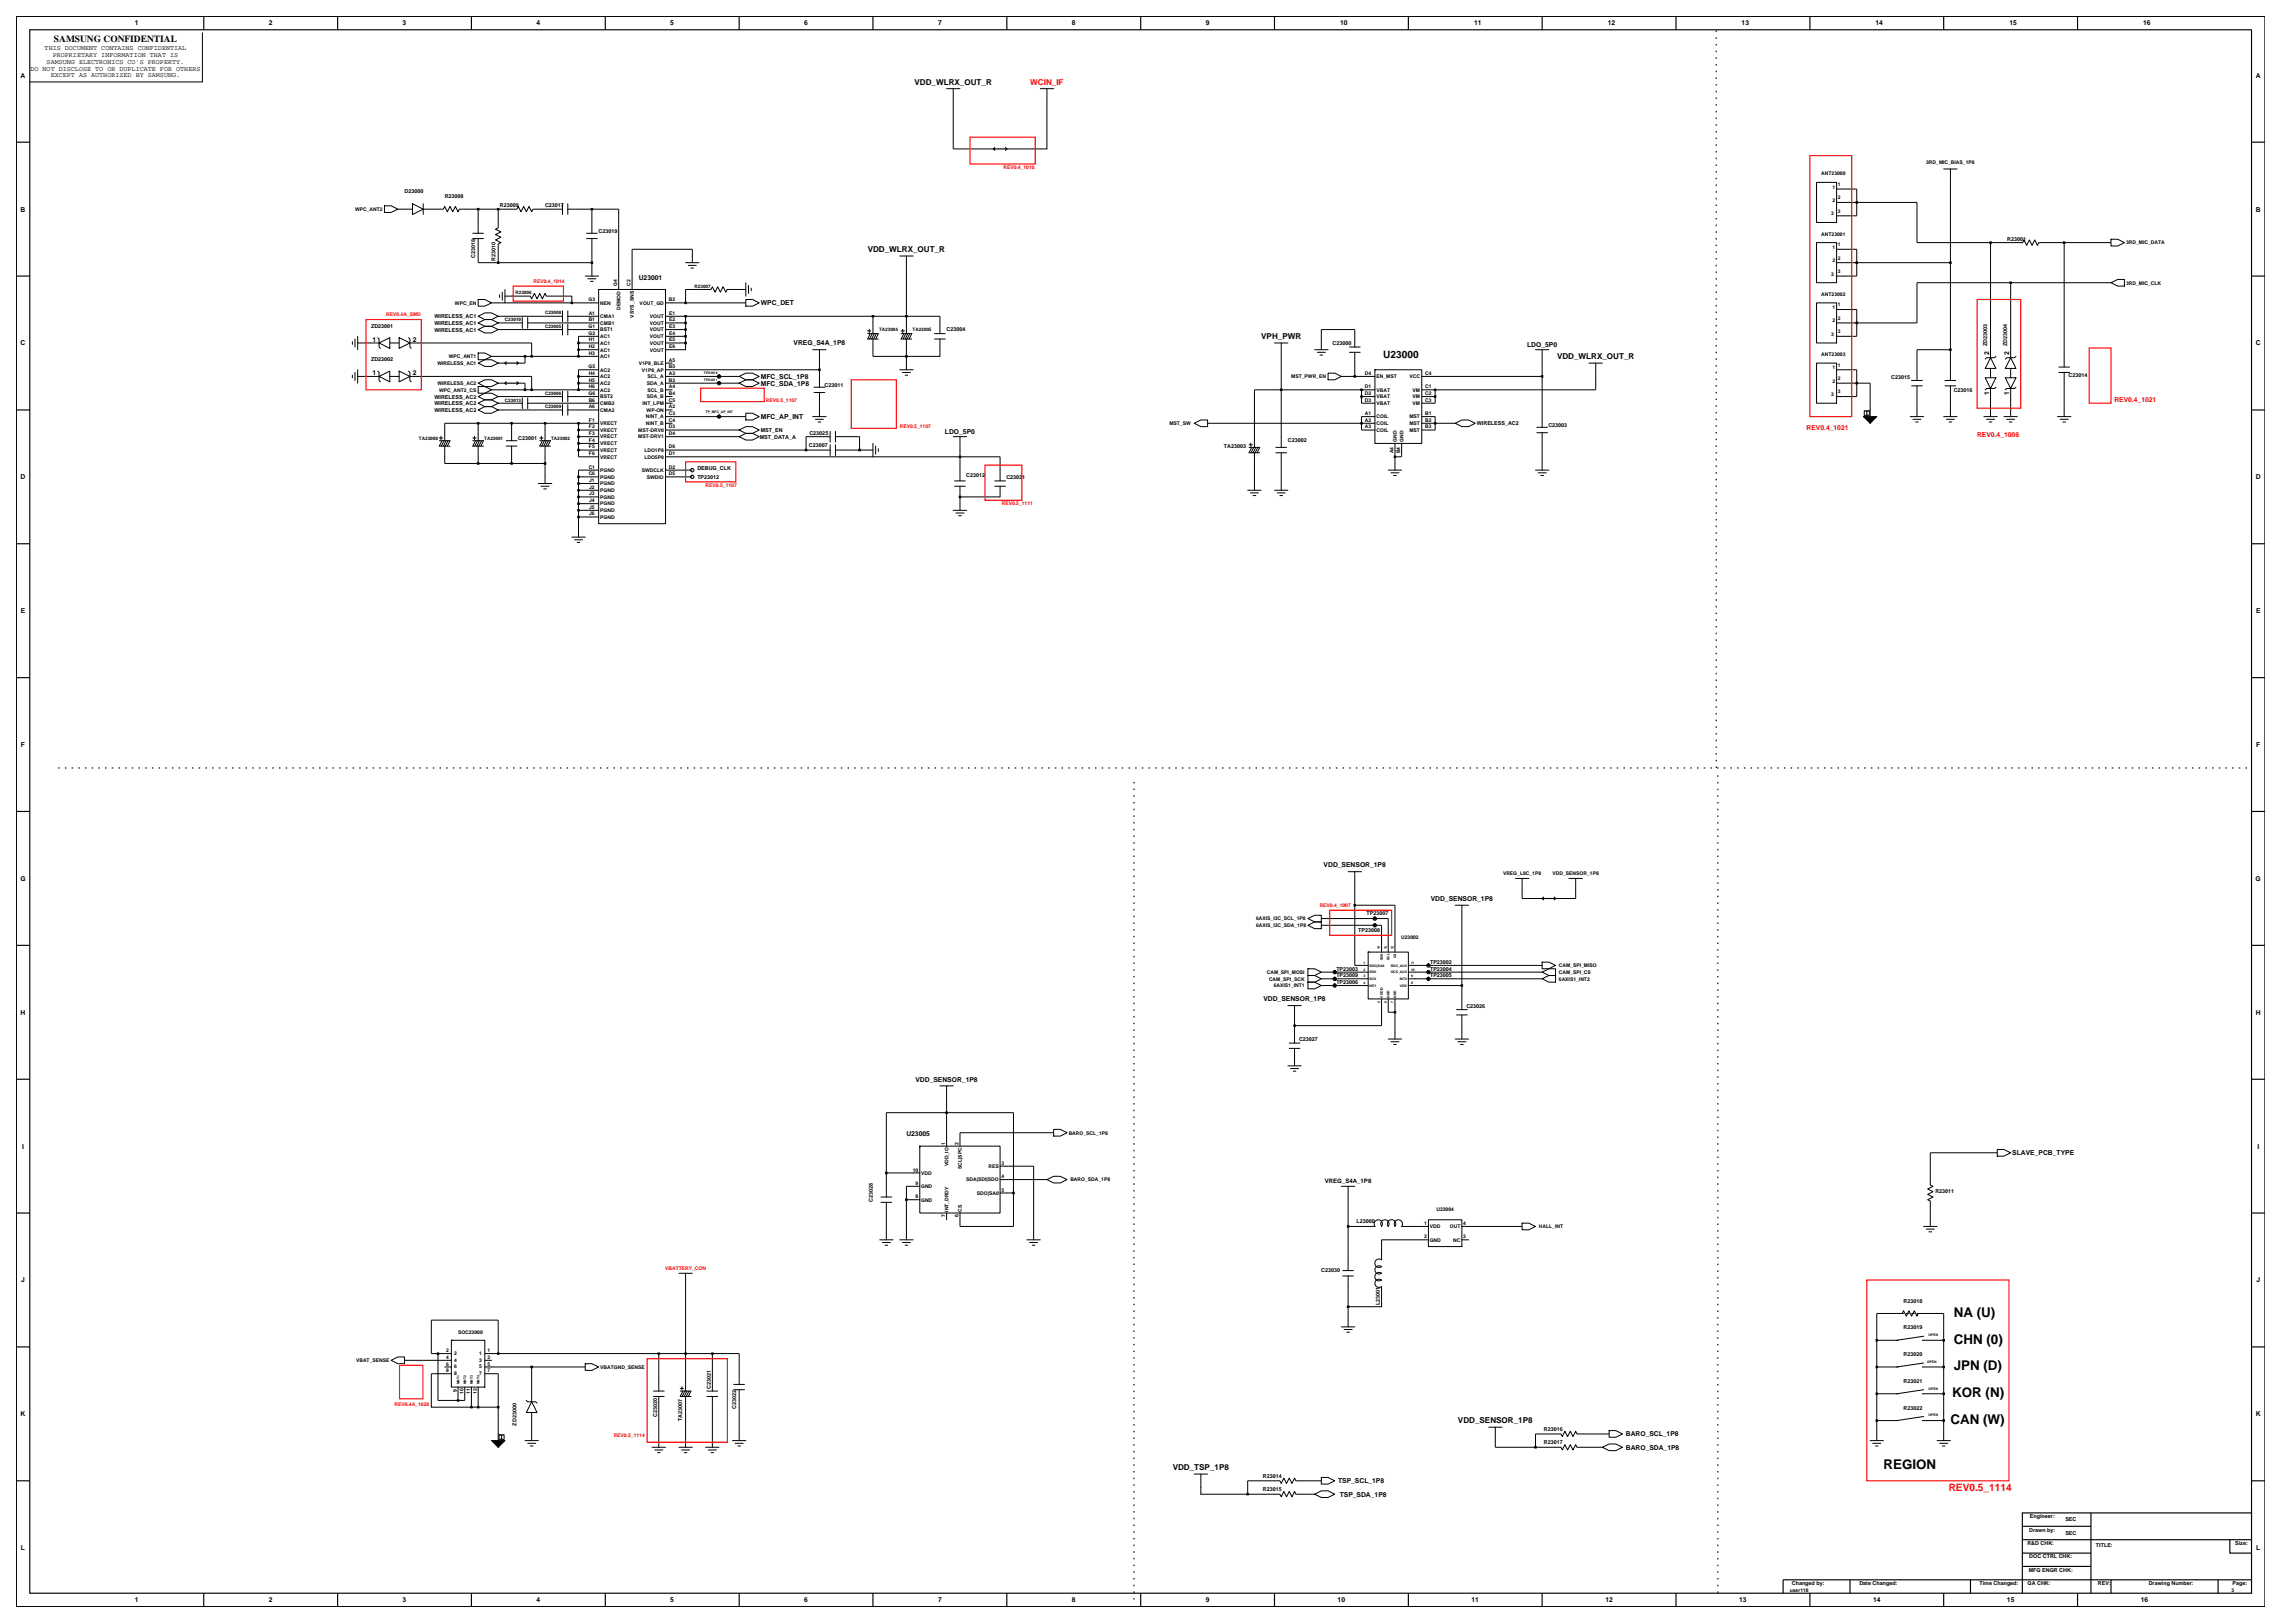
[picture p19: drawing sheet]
<svg xmlns="http://www.w3.org/2000/svg" width="420mm" height="297mm" viewBox="0 0 420 297" stroke-linecap="round" stroke-linejoin="round" font-family="sans-serif">
<defs><g id="words">
<g font-size="2.5">
<text x="357.5" y="241">NA (U)</text>
<text x="357.5" y="245.9">CHN (0)</text>
<text x="357.5" y="250.8">JPN (D)</text>
<text x="357.2" y="255.7">KOR (N)</text>
<text x="356.9" y="260.5">CAN (W)</text>
<text x="344.7" y="268.8">REGION</text>
</g>
<text font-size="1.9" x="253.1" y="65.6">U23000</text>
<text font-size="1.9" fill="#f00" x="356.6" y="272.8">REV0.5_1114</text>
<text font-size="1.7" x="9.9" y="7.7">SAMSUNG CONFIDENTIAL</text>
<g font-size="1.5">
<text x="167.4" y="15.5">VDD_WLRX_OUT_R</text>
<text x="158.8" y="46.1">VDD_WLRX_OUT_R</text>
<text x="230.8" y="62.1">VPH_PWR</text>
<text x="285" y="65.7">VDD_WLRX_OUT_R</text>
<text x="266.8" y="260.5">VDD_SENSOR_1P8</text>
<text x="214.6" y="269">VDD_TSP_1P8</text>
</g>
<text font-size="1.5" fill="#f00" x="188.5" y="15.5">WCIN_IF</text>
<g font-size="1.2">
<text x="24.7" y="4.7">1</text>
<text x="49.2" y="4.7">2</text>
<text x="73.7" y="4.7">3</text>
<text x="98.2" y="4.7">4</text>
<text x="122.7" y="4.7">5</text>
<text x="147.2" y="4.7">6</text>
<text x="171.7" y="4.7">7</text>
<text x="196.2" y="4.7">8</text>
<text x="220.7" y="4.7">9</text>
<text x="245.3" y="4.7">10</text>
<text x="269.8" y="4.7">11</text>
<text x="294.3" y="4.7">12</text>
<text x="318.7" y="4.7">13</text>
<text x="343.2" y="4.7">14</text>
<text x="367.7" y="4.7">15</text>
<text x="392.2" y="4.7">16</text>
<text x="8.2" y="9.2">THIS DOCUMENT CONTAINS CONFIDENTIAL</text>
<text x="8.5" y="11.7">SAMSUNG ELECTRONICS CO'S PROPERTY.</text>
<text x="9.6" y="10.5">PROPRIETARY INFORMATION THAT IS</text>
<text x="3.8" y="14.2">A</text>
<text x="5.6" y="12.9">DO NOT DISCLOSE TO OR DUPLICATE FOR OTHERS</text>
<text x="9.3" y="14.1">EXCEPT AS AUTHORIZED BY SAMSUNG.</text>
<text x="412.8" y="14.2">A</text>
<text x="3.8" y="38.7">B</text>
<text x="412.8" y="38.7">B</text>
<text x="116.9" y="51.3">U23001</text>
<text x="139.2" y="55.9">WPC_DET</text>
<text x="3.8" y="63.2">C</text>
<text x="68.2" y="62.5">1</text>
<text x="75.5" y="62.5">2</text>
<text x="145.2" y="63.2">VREG_S4A_1P8</text>
<text x="279.5" y="63.5">LDO_5P0</text>
<text x="364" y="64.9" transform="rotate(-90 364 64.9)">2</text>
<text x="367.7" y="64.9" transform="rotate(-90 367.7 64.9)">2</text>
<text x="412.8" y="63.2">C</text>
<text x="68.2" y="68.7">1</text>
<text x="75.5" y="68.7">2</text>
<text x="139.2" y="70.6">MFC_SDA_1P8</text>
<text x="139.2" y="69.3">MFC_SCL_1P8</text>
<text x="139.2" y="76.7">MFC_AP_INT</text>
<text x="364" y="72.3" transform="rotate(-90 364 72.3)">1</text>
<text x="367.7" y="72.3" transform="rotate(-90 367.7 72.3)">1</text>
<text x="172.9" y="79.4">LDO_5P0</text>
<text x="3.8" y="87.7">D</text>
<text x="412.8" y="87.7">D</text>
<text x="3.8" y="112.2">E</text>
<text x="412.9" y="112.2">E</text>
<text x="3.8" y="136.7">F</text>
<text x="412.9" y="136.7">F</text>
<text x="3.7" y="161.2">G</text>
<text x="242.2" y="158.7">VDD_SENSOR_1P8</text>
<text x="412.8" y="161.2">G</text>
<text x="261.8" y="164.9">VDD_SENSOR_1P8</text>
<text x="3.8" y="185.7">H</text>
<text x="231.2" y="183.2">VDD_SENSOR_1P8</text>
<text x="412.8" y="185.7">H</text>
<text x="167.5" y="197.9">VDD_SENSOR_1P8</text>
<text x="165.9" y="207.9">U23005</text>
<text x="4" y="210.2">I</text>
<text x="368.3" y="211.4">SLAVE_PCB_TYPE</text>
<text x="413.1" y="210.2">I</text>
<text x="3.9" y="234.7">J</text>
<text x="412.9" y="234.7">J</text>
<text x="3.8" y="259.2">K</text>
<text x="297.5" y="262.8">BARO_SCL_1P8</text>
<text x="412.8" y="259.2">K</text>
<text x="297.5" y="265.3">BARO_SDA_1P8</text>
<text x="244.9" y="271.4">TSP_SCL_1P8</text>
<text x="245.2" y="273.9">TSP_SDA_1P8</text>
<text x="3.8" y="283.7">L</text>
<text x="412.9" y="283.7">L</text>
<text x="24.7" y="293.2">1</text>
<text x="49.2" y="293.2">2</text>
<text x="73.7" y="293.2">3</text>
<text x="98.2" y="293.2">4</text>
<text x="122.7" y="293.2">5</text>
<text x="147.2" y="293.2">6</text>
<text x="171.7" y="293.2">7</text>
<text x="196.2" y="293.2">8</text>
<text x="220.7" y="293.2">9</text>
<text x="244.8" y="293.2">10</text>
<text x="269.3" y="293.2">11</text>
<text x="293.8" y="293.2">12</text>
<text x="318.3" y="293.2">13</text>
<text x="342.8" y="293.2">14</text>
<text x="367.3" y="293.2">15</text>
<text x="391.8" y="293.2">16</text>
</g>
<g font-size="1.2" fill="#f00">
<text x="386.9" y="73.5">REV0.4_1021</text>
<text x="330.6" y="78.7">REV0.4_1021</text>
<text x="361.8" y="79.9">REV0.4_1008</text>
</g>
<text font-size="1.1" x="242.5" y="216.6">VREG_S4A_1P8</text>
<g font-size="1">
<text x="74" y="35.3">D23000</text>
<text x="81.4" y="36.3">R23008</text>
<text x="91.5" y="38">R23009</text>
<text x="99.7" y="38">C23017</text>
<text x="87" y="47.2" transform="rotate(-90 87 47.2)">C23018</text>
<text x="90.7" y="47.8" transform="rotate(-90 90.7 47.8)">R23010</text>
<text x="109.6" y="42.6">C23019</text>
<text x="367.3" y="44.1">R23001</text>
<text x="79.5" y="59.4">WIRELESS_AC1</text>
<text x="79.5" y="58.2">WIRELESS_AC1</text>
<text x="67.9" y="60">ZD23001</text>
<text x="79.5" y="60.7">WIRELESS_AC1</text>
<text x="173.2" y="60.6">C23004</text>
<text x="243.9" y="63.2">C23000</text>
<text x="363.7" y="63.4" transform="rotate(-90 363.7 63.4)">ZD23003</text>
<text x="367.3" y="63.4" transform="rotate(-90 367.3 63.4)">ZD23004</text>
<text x="67.9" y="66.1">ZD23002</text>
<text x="150.9" y="70.7">C23011</text>
<text x="346.1" y="69.3">C23015</text>
<text x="357.5" y="71.6">C23016</text>
<text x="378.5" y="69">C23014</text>
<text x="79.5" y="75.4">WIRELESS_AC2</text>
<text x="79.5" y="74.1">WIRELESS_AC2</text>
<text x="79.5" y="72.9">WIRELESS_AC2</text>
<text x="270.3" y="77.8">WIRELESS_AC2</text>
<text x="94.8" y="80.5">C23001</text>
<text x="139" y="80.3">MST_DATA_A</text>
<text x="139.2" y="79">MST_EN</text>
<text x="148" y="81.8">C23007</text>
<text x="148.1" y="79.6">C23025</text>
<text x="224" y="82.1">TA23003</text>
<text x="235.7" y="80.8">C23002</text>
<text x="283.4" y="78.1">C23003</text>
<text x="127.6" y="87.6">TP23012</text>
<text x="127.6" y="86">DEBUG_CLK</text>
<text x="176.8" y="87.4">C23012</text>
<text x="184.2" y="87.7">C23031</text>
<text x="250.1" y="167.5">TP23007</text>
<text x="248.5" y="170.6">TP23008</text>
<text x="244.6" y="177.6">TP23003</text>
<text x="244.6" y="178.9">TP23009</text>
<text x="261.7" y="176.4">TP23002</text>
<text x="261.7" y="177.6">TP23004</text>
<text x="261.7" y="178.9">TP23005</text>
<text x="244.6" y="180.1">TP23006</text>
<text x="268.4" y="184.4">C23026</text>
<text x="237.7" y="190.5">C23027</text>
<text x="159.8" y="220" transform="rotate(-90 159.8 220)">C23028</text>
<text x="354.2" y="218.3">R23011</text>
<text x="248.2" y="223.8">L23000</text>
<text x="241.8" y="232.7">C23030</text>
<text x="252.5" y="238.8" transform="rotate(-90 252.5 238.8)">L23001</text>
<text x="348.4" y="238.4">R23018</text>
<text x="348.4" y="243.3">R23019</text>
<text x="348.4" y="248.2">R23020</text>
<text x="130.1" y="254.1" transform="rotate(-90 130.1 254.1)">C23021</text>
<text x="134.7" y="257.9" transform="rotate(-90 134.7 257.9)">C23022</text>
<text x="348.4" y="258">R23022</text>
<text x="348.4" y="253.1">R23021</text>
<text x="94.5" y="260.9" transform="rotate(-90 94.5 260.9)">ZD23000</text>
<text x="120.3" y="259.3" transform="rotate(-90 120.3 259.3)">C23020</text>
<text x="124.8" y="260" transform="rotate(-90 124.8 260)">TA23007</text>
<text x="282.5" y="261.9">R23016</text>
<text x="282.5" y="264.3">R23017</text>
<text x="231.1" y="272.9">R23015</text>
<text x="231.1" y="270.4">R23014</text>
<text x="371.4" y="280.2">Drawn by:</text>
<text x="371.5" y="277.8">Engineer:</text>
<text x="378" y="278.4">SEC</text>
<text x="378" y="280.8">SEC</text>
<text x="371" y="282.7">R&amp;D CHK:</text>
<text x="371.3" y="287.6">MFG ENGR CHK:</text>
<text x="371.4" y="285.2">DOC CTRL CHK:</text>
<text x="383.6" y="283">TITLE:</text>
<text x="409.1" y="282.7">Size:</text>
<text x="327.9" y="290.1">Changed by:</text>
<text x="340.3" y="290.1">Date Changed:</text>
<text x="362.2" y="290.1">Time Changed:</text>
<text x="371.1" y="290.1">QA CHK:</text>
<text x="383.9" y="290.1">REV:</text>
<text x="393.2" y="290.1">Drawing Number:</text>
<text x="408.6" y="290.1">Page:</text>
</g>
<g font-size=".9" fill="#f00">
<text x="183.6" y="30.9">REV0.4_1018</text>
<text x="97.6" y="51.7">REV0.4_1014</text>
<text x="70.7" y="57.9">REV0.4A_SMD</text>
<text x="140.2" y="73.5">REV0.5_1107</text>
<text x="164.7" y="78.4">REV0.5_1107</text>
<text x="129.1" y="89.1">REV0.5_1107</text>
<text x="183.3" y="92.5">REV0.5_1111</text>
<text x="241.5" y="165.9">REV0.4_1007</text>
<text x="121.7" y="232.4">VBATTERY_CON</text>
<text x="72.2" y="257.2">REV0.4A_1028</text>
<text x="112.3" y="263">REV0.5_1114</text>
</g>
<g font-size=".9">
<text x="333.3" y="32.1">ANT23000</text>
<text x="335.4" y="34.5">1</text>
<text x="336.4" y="34">1</text>
<text x="352.5" y="30">3RD_MIC_BIAS_1P8</text>
<text x="65" y="38.6">WPC_ANT2</text>
<text x="335.1" y="39.4">3</text>
<text x="335.4" y="37">2</text>
<text x="336.4" y="36.5">2</text>
<text x="336.4" y="38.9">3</text>
<text x="333.3" y="43.1">ANT23001</text>
<text x="335.4" y="45.5">1</text>
<text x="335.4" y="48">2</text>
<text x="336.4" y="45.1">1</text>
<text x="336.4" y="47.5">2</text>
<text x="389.1" y="44.7">3RD_MIC_DATA</text>
<text x="112.9" y="52.3" transform="rotate(-90 112.9 52.3)">G4</text>
<text x="115.4" y="52.3" transform="rotate(-90 115.4 52.3)">C2</text>
<text x="335.1" y="50.4">3</text>
<text x="336.4" y="50">3</text>
<text x="389.1" y="52.1">3RD_MIC_CLK</text>
<text x="83.3" y="55.8">WPC_EN</text>
<text x="107.7" y="55.1">G3</text>
<text x="107.7" y="57.6">A1</text>
<text x="107.7" y="58.8">B1</text>
<text x="109.9" y="55.8">NEN</text>
<text x="109.9" y="58.2">CMA1</text>
<text x="109.9" y="59.4">CMB1</text>
<text x="113.6" y="56.7" transform="rotate(-90 113.6 56.7)">DEMOD</text>
<text x="116" y="58.1" transform="rotate(-90 116 58.1)">VSYS_SNS</text>
<text x="117.1" y="55.8">VOUT_GD</text>
<text x="118.9" y="58.2">VOUT</text>
<text x="118.9" y="59.4">VOUT</text>
<text x="122.4" y="55.1">B2</text>
<text x="122.5" y="57.6">E1</text>
<text x="122.5" y="58.8">E2</text>
<text x="333.3" y="54.1">ANT23002</text>
<text x="335.4" y="56.6">1</text>
<text x="335.4" y="59">2</text>
<text x="336.4" y="56.1">1</text>
<text x="336.4" y="58.5">2</text>
<text x="82.1" y="65.5">WPC_ANT1</text>
<text x="107.7" y="60">G1</text>
<text x="107.7" y="61.3">G2</text>
<text x="107.7" y="62.5">H1</text>
<text x="107.7" y="63.7">H2</text>
<text x="107.7" y="64.9">H3</text>
<text x="109.9" y="63.1">AC1</text>
<text x="109.9" y="64.3">AC1</text>
<text x="109.9" y="65.5">AC1</text>
<text x="109.9" y="60.6">BST1</text>
<text x="109.9" y="61.9">AC1</text>
<text x="118.9" y="60.6">VOUT</text>
<text x="118.9" y="61.9">VOUT</text>
<text x="118.9" y="63.1">VOUT</text>
<text x="118.9" y="64.3">VOUT</text>
<text x="122.5" y="60">E3</text>
<text x="122.5" y="61.3">E4</text>
<text x="122.5" y="62.5">E5</text>
<text x="122.5" y="63.7">E6</text>
<text x="333.3" y="65.2">ANT23003</text>
<text x="335.1" y="61.5">3</text>
<text x="336.4" y="61">3</text>
<text x="80.1" y="70.4">WIRELESS_AC2</text>
<text x="80.1" y="66.8">WIRELESS_AC1</text>
<text x="80.4" y="71.7">WPC_ANT2_CS</text>
<text x="107.7" y="67.4">G5</text>
<text x="107.7" y="68.6">H4</text>
<text x="107.7" y="69.8">H5</text>
<text x="107.7" y="71.1">H6</text>
<text x="109.9" y="71.7">AC2</text>
<text x="109.9" y="68">AC2</text>
<text x="109.9" y="69.2">AC2</text>
<text x="109.9" y="70.4">AC2</text>
<text x="116.9" y="66.8">V1P8_BLE</text>
<text x="117.5" y="68">V1P8_AP</text>
<text x="118.4" y="70.4">SDA_A</text>
<text x="118.5" y="69.2">SCL_A</text>
<text x="118.5" y="71.7">SCL_B</text>
<text x="122.4" y="69.8">B3</text>
<text x="122.4" y="67.4">B5</text>
<text x="122.4" y="68.6">A3</text>
<text x="122.4" y="71.1">A4</text>
<text x="122.4" y="66.2">A5</text>
<text x="236.3" y="69.2">MST_PWR_EN</text>
<text x="249.8" y="68.6">D4</text>
<text x="249.8" y="71.1">D1</text>
<text x="251.9" y="69.2">EN_MST</text>
<text x="251.9" y="71.7">VBAT</text>
<text x="257.9" y="69.2">VCC</text>
<text x="258.5" y="71.7">VM</text>
<text x="260.8" y="71.1">C1</text>
<text x="260.8" y="68.6">C4</text>
<text x="335.4" y="67.6">1</text>
<text x="335.4" y="70">2</text>
<text x="336.4" y="72">3</text>
<text x="336.4" y="67.1">1</text>
<text x="336.4" y="69.5">2</text>
<text x="107.7" y="72.3">G6</text>
<text x="107.7" y="73.5">B6</text>
<text x="107.7" y="74.7">A6</text>
<text x="107.8" y="77.2">F1</text>
<text x="109.9" y="72.9">BST2</text>
<text x="109.9" y="77.8">VRECT</text>
<text x="109.9" y="74.1">CMB2</text>
<text x="109.9" y="75.3">CMA2</text>
<text x="117.6" y="74.1">INT_LPM</text>
<text x="118.2" y="77.8">NlNT_B</text>
<text x="118.2" y="76.6">NlNT_A</text>
<text x="118.3" y="75.3">WP-ON</text>
<text x="118.4" y="72.9">SDA_B</text>
<text x="122.4" y="77.2">C4</text>
<text x="122.4" y="73.5">C5</text>
<text x="122.4" y="72.3">B4</text>
<text x="122.4" y="75.9">C3</text>
<text x="122.4" y="74.7">A2</text>
<text x="214" y="77.8">MST_SW</text>
<text x="249.8" y="73.5">D3</text>
<text x="249.8" y="72.3">D2</text>
<text x="249.8" y="75.9">A1</text>
<text x="249.8" y="77.2">A2</text>
<text x="251.9" y="72.9">VBAT</text>
<text x="251.9" y="74.1">VBAT</text>
<text x="251.9" y="76.6">COIL</text>
<text x="251.9" y="77.8">COIL</text>
<text x="257.9" y="76.6">MST</text>
<text x="257.9" y="77.8">MST</text>
<text x="258.5" y="72.9">VM</text>
<text x="258.5" y="74.1">VM</text>
<text x="260.8" y="75.9">B1</text>
<text x="260.8" y="77.2">B2</text>
<text x="260.8" y="72.3">C2</text>
<text x="260.8" y="73.5">C3</text>
<text x="335.1" y="72.5">3</text>
<text x="107.8" y="78.4">F2</text>
<text x="107.8" y="79.6">F3</text>
<text x="107.8" y="80.9">F4</text>
<text x="107.8" y="82.1">F5</text>
<text x="107.8" y="83.3">F6</text>
<text x="109.9" y="79">VRECT</text>
<text x="109.9" y="80.2">VRECT</text>
<text x="109.9" y="81.5">VRECT</text>
<text x="109.9" y="82.7">VRECT</text>
<text x="109.9" y="83.9">VRECT</text>
<text x="116.8" y="79">MST-DRV0</text>
<text x="116.8" y="80.2">MST-DRV1</text>
<text x="117.9" y="82.7">LDO1P8</text>
<text x="117.9" y="83.9">LDO5P0</text>
<text x="122.4" y="82.1">D6</text>
<text x="122.4" y="83.3">D1</text>
<text x="122.4" y="78.4">D3</text>
<text x="122.4" y="79.6">D4</text>
<text x="249.8" y="78.4">A3</text>
<text x="251.9" y="79">COIL</text>
<text x="255" y="82.9" transform="rotate(-90 255 82.9)">A4</text>
<text x="255.6" y="80.8" transform="rotate(-90 255.6 80.8)">GND</text>
<text x="256.2" y="82.9" transform="rotate(-90 256.2 82.9)">B4</text>
<text x="256.8" y="80.8" transform="rotate(-90 256.8 80.8)">GND</text>
<text x="257.9" y="79">MST</text>
<text x="260.8" y="78.4">B3</text>
<text x="107.7" y="87">C6</text>
<text x="107.7" y="85.8">C1</text>
<text x="107.8" y="88.2">J1</text>
<text x="107.8" y="89.4">J2</text>
<text x="109.9" y="88.8">PGND</text>
<text x="109.9" y="87.6">PGND</text>
<text x="109.9" y="86.4">PGND</text>
<text x="117.5" y="86.4">SWDCLK</text>
<text x="118.4" y="87.6">SWDIO</text>
<text x="122.4" y="85.8">D2</text>
<text x="122.4" y="87">D5</text>
<text x="107.8" y="90.6">J3</text>
<text x="107.8" y="91.9">J4</text>
<text x="107.8" y="93.1">J5</text>
<text x="107.8" y="94.3">J6</text>
<text x="109.9" y="90">PGND</text>
<text x="109.9" y="91.3">PGND</text>
<text x="109.9" y="92.5">PGND</text>
<text x="109.9" y="93.7">PGND</text>
<text x="109.9" y="94.9">PGND</text>
<text x="275.1" y="160.2">VREG_L8C_1P8</text>
<text x="284.1" y="160.2">VDD_SENSOR_1P8</text>
<text x="229.9" y="168.4">6AXIS_I3C_SCL_1P8</text>
<text x="229.9" y="169.6">6AXIS_I3C_SDA_1P8</text>
<text x="256.4" y="171.8">U23002</text>
<text x="231.8" y="178.2">CAM_SPI_MOSI</text>
<text x="232.2" y="179.4">CAM_SPI_SCK</text>
<text x="285.3" y="177">CAM_SPI_MISO</text>
<text x="285.3" y="178.2">CAM_SPI_CS</text>
<text x="285.3" y="179.4">6AXIS1_INT2</text>
<text x="233.1" y="180.7">6AXIS1_INT1</text>
<text x="173" y="209.5" transform="rotate(-90 173 209.5)">1</text>
<text x="175.4" y="209.5" transform="rotate(-90 175.4 209.5)">2</text>
<text x="195.6" y="207.6">BARO_SCL_1P8</text>
<text x="167.1" y="214.4">10</text>
<text x="168.6" y="215">VDD</text>
<text x="173.6" y="213.4" transform="rotate(-90 173.6 213.4)">VDD_IO</text>
<text x="176" y="214" transform="rotate(-90 176 214)">SCL|SPC</text>
<text x="180.9" y="213.7">RES</text>
<text x="183.3" y="213.1">3</text>
<text x="183.3" y="215.6">4</text>
<text x="167.6" y="219.3">8</text>
<text x="167.6" y="216.8">9</text>
<text x="168.6" y="219.9">GND</text>
<text x="168.6" y="217.4">GND</text>
<text x="173.6" y="221.7" transform="rotate(-90 173.6 221.7)">INT_DRDY</text>
<text x="176" y="221.7" transform="rotate(-90 176 221.7)">CS</text>
<text x="176.8" y="216.2">SDA|SDI|SDO</text>
<text x="178.8" y="218.6">SDO|SA0</text>
<text x="183.3" y="218.1">5</text>
<text x="195.9" y="216.2">BARO_SDA_1P8</text>
<text x="262.9" y="221.7">U23004</text>
<text x="173" y="222.7" transform="rotate(-90 173 222.7)">7</text>
<text x="175.4" y="222.7" transform="rotate(-90 175.4 222.7)">6</text>
<text x="260.7" y="224.2">1</text>
<text x="260.7" y="226.6">2</text>
<text x="261.7" y="224.7">VDD</text>
<text x="261.7" y="227.2">GND</text>
<text x="265.3" y="224.7">OUT</text>
<text x="266" y="227.2">NC</text>
<text x="267.8" y="224.2">4</text>
<text x="267.8" y="226.6">3</text>
<text x="281.6" y="224.7">HALL_INT</text>
<text x="83.8" y="244">SOC23000</text>
<text x="65.2" y="249.2">VBAT_SENSE</text>
<text x="81.6" y="251.1">8</text>
<text x="81.6" y="247.5">2</text>
<text x="81.6" y="248.7">4</text>
<text x="81.6" y="249.9">6</text>
<text x="83.1" y="251.6">8</text>
<text x="83.1" y="247.9">2</text>
<text x="83.1" y="249.2">4</text>
<text x="83.1" y="250.4">6</text>
<text x="87.7" y="249.2">3</text>
<text x="87.7" y="250.4">5</text>
<text x="87.7" y="251.6">7</text>
<text x="87.7" y="247.9">1</text>
<text x="89.2" y="248.7">3</text>
<text x="89.2" y="249.9">5</text>
<text x="89.2" y="251.1">7</text>
<text x="89.2" y="247.5">1</text>
<text x="109.9" y="250.5">VBATGND_SENSE</text>
<text x="83.6" y="254.8" transform="rotate(-90 83.6 254.8)">9</text>
<text x="84.8" y="255" transform="rotate(-90 84.8 255)">10</text>
<text x="86" y="255" transform="rotate(-90 86 255)">11</text>
<text x="87.3" y="255" transform="rotate(-90 87.3 255)">12</text>
<text x="327.5" y="291.2">user118</text>
<text x="408.4" y="291.2">3</text>
</g>
<g font-size=".8">
<text x="94.3" y="53.9">R23006</text>
<text x="127.1" y="52.7">R23007</text>
<text x="92.4" y="58.8">C23010</text>
<text x="99.7" y="57.5">C23008</text>
<text x="99.7" y="60">C23005</text>
<text x="160.9" y="60.6">TA23004</text>
<text x="167" y="60.6">TA23005</text>
<text x="92.4" y="73.5">C23013</text>
<text x="99.7" y="72.3">C23006</text>
<text x="99.7" y="74.7">C23009</text>
<text x="76.7" y="80.5">TA23008</text>
<text x="88.6" y="80.5">TA23001</text>
<text x="100.9" y="80.5">TA23002</text>
</g>
<g font-size=".6">
<text x="128.8" y="69.7">TP23011</text>
<text x="128.8" y="68.5">TP23010</text>
<text x="129.1" y="75.5">TP_MFC_AP_INT</text>
<text x="252.5" y="173.7" transform="rotate(-90 252.5 173.7)">14</text>
<text x="253.8" y="173.7" transform="rotate(-90 253.8 173.7)">13</text>
<text x="255" y="173.7" transform="rotate(-90 255 173.7)">12</text>
<text x="249.5" y="177.6">2</text>
<text x="249.5" y="178.9">3</text>
<text x="249.5" y="176.4">1</text>
<text x="250.6" y="178.1">SDX</text>
<text x="250.6" y="179.3">SCX</text>
<text x="250.6" y="176.9">SDO|SA0</text>
<text x="253.1" y="175.8" transform="rotate(-90 253.1 175.8)">SDA</text>
<text x="254.3" y="175.7" transform="rotate(-90 254.3 175.7)">SCL</text>
<text x="254.5" y="178.1">OCS_AUX</text>
<text x="254.5" y="176.9">SDO_AUX</text>
<text x="255.5" y="175.3" transform="rotate(-90 255.5 175.3)">CS</text>
<text x="256.2" y="179.3">INT2</text>
<text x="258.2" y="178.8">9</text>
<text x="258.2" y="177.6">10</text>
<text x="258.2" y="176.4">11</text>
<text x="249.5" y="180.1">4</text>
<text x="250.6" y="180.6">INT1</text>
<text x="252.6" y="183.6" transform="rotate(-90 252.6 183.6)">5</text>
<text x="253.1" y="182.5" transform="rotate(-90 253.1 182.5)">VDDIO</text>
<text x="253.8" y="183.6" transform="rotate(-90 253.8 183.6)">6</text>
<text x="254.3" y="182.5" transform="rotate(-90 254.3 182.5)">GND</text>
<text x="255" y="183.6" transform="rotate(-90 255 183.6)">7</text>
<text x="255.5" y="182.5" transform="rotate(-90 255.5 182.5)">GND</text>
<text x="256.2" y="180.6">VDD</text>
<text x="258.2" y="180">8</text>
<text x="353" y="244.5">OPEN</text>
<text x="352.7" y="249.4">OPEN</text>
<text x="84.1" y="253.3" transform="rotate(-90 84.1 253.3)">MNT1</text>
<text x="85.3" y="253.3" transform="rotate(-90 85.3 253.3)">MNT2</text>
<text x="86.5" y="253.3" transform="rotate(-90 86.5 253.3)">MNT3</text>
<text x="87.8" y="253.3" transform="rotate(-90 87.8 253.3)">MNT4</text>
<text x="353" y="254.3">OPEN</text>
<text x="353" y="259.2">OPEN</text>
</g>
</g></defs>
<!-- layer: MFD Layer /idea/tmp/Extended-Print.kj100.kim.sheet3.16.mfd -->
<g fill="none" stroke="#000" stroke-width=".18">
<path d="M37 5.9v9.1h-31.5M173.2 16.2h2.5M174.4 16.2v11.1h7.4M190.4 16.2h2.4M191.6 16.2v11.1h-7.3M70.4 37.7h1.2l1.2 .6-1.2 .6h-1.2zM72.8 38.3h2.7M75.5 37.3l2 1-2 .9zM77.5 38.3h3.6l.3-.5 .5 1 .5-1 .4 1 .5-1 .5 1 .3-.5h10.5l.2-.5 .5 1 .5-1 .5 1 .5-1 .5 1 .2-.5h5.4M77.5 37.3v1.9M87.5 38.3v4.4M91.2 38.3v3.4l-.5 .2 1 .5-1 .5 1 .5-1 .5 1 .5-.5 .2v3.5"/>
<path d="M102.9 37.3v1.9M103.9 38.3h9.3v14.7M103.9 37.3v1.9M108.3 38.3v4.4M332.4 33.4h3.7v7.3h-3.7zM336.1 37h14.7v7.4h19.4l.2-.5 .5 1 .5-1 .5 1 .5-1 .5 1 .2-.5h13.2M336.1 34.6h3.7v4.9h-3.7M355.7 30.9h2.5M356.9 30.9v38.7M86.5 43.7h2M86.5 42.7h2M87.5 57.9l1.2-.6h1.3l1.2 .6-1.2 .6h-1.3z"/>
<path d="M87.5 59.1l1.2-.6h1.3l1.2 .6-1.2 .6h-1.3zM87.5 54.8h1.2l1.3 .6-1.3 .6h-1.2zM87.5 43.7v4.4h20.8M90 55.4h19.6M91.2 57.9h11.7M91.2 59.1h4.4M91.4 53.9v.5M91.9 53.5v1.4M92.4 54.2h4.6l.3 .5 .5-1 .5 1 .5-1 .5 1 .4-1 .3 .5h4.7v1.2M92.4 53v2.4M95.6 58.1v2M96.6 58.1v2"/>
<path d="M96.6 59.1h13M102.9 56.9v1.9M102.9 59.3v2M103.9 56.9v1.9M103.9 59.3v2M103.9 57.9h5.7M107.1 50.5h2.5M107.4 43.7h1.9M107.4 42.7h1.9M107.6 51h1.5M108.1 51.5h.5M108.3 43.7v6.8"/>
<path d="M109.6 53h12.2v42.8h-12.2zM109.6 53h.1M121.8 57.9h44.1v3.1M121.8 59.1h3.7M121.8 55.4h14.7M125.5 57.9v4.9M125.5 48.1h2.4M126 48.6h1.4M126.5 49.1h.4M126.7 48.1v-2.5h-11v7.4M136.5 54.8h1.2l1.2 .6-1.2 .6h-1.2zM136.5 53h-3.4l-.3 .5-.5-1-.5 1-.5-1-.4 1-.5-1-.3 .5h-4.6v2.4"/>
<path d="M136.5 51.7v2.5M137 52.2v1.5M137.5 52.7v.5M159.8 57.9v3.1M164.7 46.8h2.4M165.9 46.8v11.1h6.1v3.1M332.4 55.4h3.7v7.4h-3.7zM332.4 44.4h3.7v7.3h-3.7zM336.1 56.6h3.7v4.9h-3.7M336.1 48.1h20.8M336.1 45.6h3.7v4.9h-3.7M364.3 44.4v21.1"/>
<path d="M368 51.7v13.8M377.8 44.4v22.8M386.3 51.7h-35.5v7.4h-14.7M386.3 43.8h1.3l1.2 .6-1.2 .6h-1.3zM386.3 51.7l1.3-.6h1.2v1.3h-1.2zM64.5 62.5v.5M64.5 68.7v.4M65 62v1.5M65 68.2v1.4M65.5 61.5v2.5M65.5 67.7v2.4M65.5 62.8h3.9"/>
<path d="M65.5 68.9h3.9M69.1 67.9l.3 .3v1.4l.2 .3M69.1 61.8l.3 .2v1.5l.2 .2M69.4 68.9l1.9-1v2zM69.4 62.8l1.9-1v1.9zM71.3 62.8h1.7M71.3 68.9h1.7M73 67.9l2 1-2 1zM73 61.8l2 1-2 .9zM74.8 67.9l.2 .3v1.4l.2 .3M74.8 61.8l.2 .2v1.5l.2 .2M75 62.8h22.3v2.4"/>
<path d="M75 68.9h22.3v2.4M80.7 79.9v.6M86.8 79.9v.6M87.5 75l1.2-.6h1.3l1.2 .6-1.2 .6h-1.3zM87.5 60.3l1.2-.6h1.3l1.2 .6-1.2 .6h-1.3zM87.5 72.6l1.2-.7h1.3l1.2 .7-1.2 .6h-1.3zM87.5 73.8l1.2-.6h1.3l1.2 .6-1.2 .6h-1.3zM87.5 70.1l1.2-.6h1.3l1.2 .6-1.2 .6h-1.3zM87.5 66.4l1.2-.6h1.3l1.2 .6-1.2 .6h-1.3zM87.5 70.7h1.2l1.3 .6-1.3 .6h-1.2zM87.5 64.6h1.2l1.3 .6-1.3 .6h-1.2zM87.5 77.5v3.1"/>
<path d="M90 65.2h19.6M90 71.3h15.9M91.2 73.8h4.4M91.2 60.3h11.7M91.2 72.6h11.7M91.2 75h11.7M91.2 66.4h1.2M91.2 70.1h1.2M93.6 77.5v3.1M94.8 70.1h1.3v1.2M95.6 72.8v2M96.1 65.2v1.2h-1.3"/>
<path d="M96.6 73.8h13M96.6 72.8v2M99.1 79.9v.6M99.7 77.5v3.1M102.9 71.6v1.9M102.9 74v2M103.9 71.6v1.9M103.9 74v2M103.9 60.3h5.7M103.9 72.6h5.7M103.9 75h5.7M105.9 79.9v1.2h3.7"/>
<path d="M105.9 78.7v1.2h3.7M105.9 77.5v1.2h3.7M105.9 70.1v1.2h3.7M105.9 62.8h3.7M105.9 68.9h3.7M105.9 64h3.7M105.9 70.1h3.7M109.6 77.5h-28.2v3.1M109.6 61.5h-3.7v3.7M109.6 67.7h-3.7v2.4M121.8 62.8h3.7M121.8 68.9h13.5"/>
<path d="M121.8 76.2h14.7M121.8 73.8h1.2M121.8 60.3h3.7M121.8 79.9h13.5M121.8 61.5h3.7M121.8 67.7h28.2M121.8 70.1h13.5M121.8 71.3h1.2M121.8 72.6h1.2M121.8 75h1.2M121.8 78.7h13.5M121.8 77.5h1.2"/>
<path d="M121.8 66.4h1.2M125.5 62.8v1.2h-3.7M135.3 68.9l1.2-.6h1.2l1.2 .6-1.2 .6h-1.2zM135.3 79.9l1.2-.6h1.2l1.2 .6-1.2 .6h-1.2zM135.3 78.7l1.2-.6h1.2l1.2 .6-1.2 .6h-1.2zM135.3 70.1l1.2-.6h1.2l1.2 .6-1.2 .6h-1.2zM136.5 75.6h1.2l1.2 .6-1.2 .7h-1.2zM148.7 76.2h2.5M148.7 64h2.5M149 71.8h1.9M149 70.9h1.9M149.2 76.7h1.5"/>
<path d="M149.7 77.2h.5M150 64v6.9M150 71.8v4.4M151.9 79.9h-4.4v2.5M151.9 78.9v2M152.9 79.9h4.4v2.5M152.9 78.9v2M158.8 61h1.9l-.5 1M158.8 60.6h.6M159.1 60.3v.6M159.3 61l-.5 1h1.9M159.6 61l-.4 1"/>
<path d="M159.8 62v3.2h12.2v-3.2M160 61l-.5 1M160.4 61l-.5 1M164.7 67.7h2.4M164.9 61h2l-.5 1M164.9 60.6h.6M165.2 68.2h1.4M165.2 60.3v.6M165.4 61l-.5 1h2M165.6 68.7h.5M165.8 61l-.5 1M165.9 62v5.7"/>
<path d="M166.1 61l-.5 1M166.5 61l-.5 1M171 62h2M171 61h2M174.4 79.9h2.5M175.7 79.9v8.1M218.5 77.5l1.3-.6h1.2v1.2h-1.2zM221 77.5h28.2v1.2h2.4M233.2 62.8h2.5M234.5 62.8v19.1M240.6 64h2.4M241.1 64.5h1.5"/>
<path d="M241.6 65h.5M243 68.3h1.3l1.2 .6-1.2 .6h-1.3zM245.5 68.9h2.4M247 64.5h1.9M247 63.5h1.9M247.9 64.5v4.4h3.7M247.9 63.5v-3.2h-6.1v3.7M249.2 71.3v1.3h2.4M249.2 72.6v1.2h2.4M251.6 76.2h-2.4v1.3h2.4M251.6 71.3h-22v10.6M251.6 67.7h8.6v13.4h-8.6z"/>
<path d="M251.6 67.7h.1M260.2 76.2h2.4v1.3h3.7M260.2 68.9h22M260.2 72.6h2.4M260.2 77.5h2.4v1.2h-2.4M262.6 71.3v2.5h-2.4M266.3 77.5l1.2-.6h1.3l1.2 .6-1.2 .6h-1.3zM281 64h2.5M281.3 79.2h1.9M281.3 78.2h1.9M282.2 64v14.2M282.2 79.2v6.8"/>
<path d="M290.8 66.4h2.4M292 66.4v4.9h-31.8M332.4 66.4h3.7v7.4h-3.7zM336.1 70.1h6.1v6.1M336.1 67.7h3.7v4.9h-3.7M341.2 75.2h.9v.9h-.9zM341.5 75.3h.3M341.5 75.9h.3M341.6 75.3v.6M349.6 76.2h2.4M349.8 70.6h2M349.8 69.6h2"/>
<path d="M350.1 76.7h1.4M350.6 77.2h.4M350.8 70.6v5.6M355.7 76.2h2.5M356 70.6h1.9M356 69.6h1.9M356.2 76.7h1.5M356.7 77.2h.5M356.9 64h-6.1v5.6M356.9 70.6v5.6M363.1 76.2h2.4M363.3 69.1h2l-1 2z"/>
<path d="M363.6 76.7h1.4M364 77.2h.5M364.3 65.5l1 1.9h-2zM364.3 67.4v1.7M364.3 71.1v5.1M365.3 70.9l-.3 .2h-1.4l-.3 .2M365.3 65.2l-.3 .3h-1.4l-.3 .2M366.7 76.2h2.5M367 69.1h1.9l-.9 2zM367.2 76.7h1.5M367.7 77.2h.5M368 65.5l.9 1.9h-1.9z"/>
<path d="M368 67.4v1.7M368 71.1v5.1M368.9 70.9l-.2 .2h-1.5l-.2 .2M368.9 65.2l-.2 .3h-1.5l-.2 .2M376.5 76.2h2.5M376.8 68.2h1.9M376.8 67.2h1.9M377 76.7h1.5M377.5 77.2h.5M377.8 68.2v8M80.4 80.6h2l-.5 1M80.4 80.2h.6"/>
<path d="M80.9 80.6l-.5 1h2M81.3 80.6l-.5 1M81.4 81.6v3.2h18.3M81.6 80.6l-.5 1M82 80.6l-.5 1M86.5 80.6h2l-.5 1M86.5 80.2h.6M87 80.6l-.5 1h2M87.4 80.6l-.5 1M87.5 81.6v3.2M87.8 80.6l-.5 1M88.1 80.6l-.5 1"/>
<path d="M92.6 81.6h2M92.6 80.6h2M93.6 81.6v3.2M98.5 88.5h2.5M98.8 80.2h.6M98.8 80.6h1.9l-.5 1M99 89h1.5M99.3 80.6l-.5 1h1.9M99.5 89.5h.5M99.6 80.6l-.5 1M99.7 81.6v6.9M100 80.6l-.5 1"/>
<path d="M100.4 80.6l-.5 1M104.7 98.3h2.4M105.1 98.8h1.5M105.6 99.3h.5M105.9 82.4h3.7M105.9 94.6h3.7M105.9 89.7h3.7M105.9 93.4h3.7M105.9 81.1v2.5h3.7M105.9 87.3h3.7M105.9 88.5h3.7M105.9 90.9h3.7"/>
<path d="M105.9 92.2h3.7M109.6 86h-3.7v12.3M121.8 83.6h61.2v4.4M121.8 82.4h30.1M121.8 86h4.9M121.8 87.3h4.9M151.9 81.4v1.9M152.9 81.4v1.9M152.9 82.4h6.9M159.8 81.1v2.5M160.2 81.6v1.5M160.7 82.1v.5"/>
<path d="M174.4 93.4h2.5M174.7 89h2M174.7 88h2M174.9 93.9h1.5M175.4 94.4h.5M175.7 89v4.4M182.1 89h1.9M182.1 88h1.9M183 89v1.9h-7.3M228.3 89.7h2.5M228.6 81.9h1.9l-.4 .9M228.6 81.4h.6"/>
<path d="M228.8 90.2h1.5M228.9 81.1v.6M229.1 81.9l-.5 .9h1.9M229.3 90.7h.5M229.4 81.9l-.4 .9M229.6 82.8v6.9M229.8 81.9l-.5 .9M230.2 81.9l-.5 .9M233.2 89.7h2.5M233.5 82.8h1.9M233.5 81.9h1.9M233.7 90.2h1.5"/>
<path d="M234.2 90.7h.5M234.5 82.8v6.9M254.1 86h2.4M254.5 86.5h1.5M255 87h.5M255.3 81.1v4.9M256.5 81.1v2.5h-1.2M281 86h2.5M281.5 86.5h1.5M282 87h.5M246.7 159.5h2.5M247.9 159.5v17.2h2.5"/>
<path d="M239.4 178.5h1.2l1.2 .6-1.2 .6h-1.2zM239.4 168.1l1.2-.6h1.2v1.2h-1.2zM239.4 177.3h1.2l1.2 .6-1.2 .6h-1.2zM239.4 169.3l1.2-.6h1.2v1.2h-1.2zM239.4 179.7h1.2l1.2 .6-1.2 .6h-1.2zM241.8 169.3h11v4.9M241.8 177.9h8.6M241.8 179.1h8.6M241.8 168.1h12.3v6.1M247.9 165.6h7.4v8.6M250.4 174.2h7.3v8.6h-7.3zM250.4 174.2h.2"/>
<path d="M257.7 176.7h24.5M257.7 177.9h24.5M257.7 179.1h24.5M266.3 165.6h2.5M267.5 165.6v19.1M277.3 160.7h2.5M278.6 160.7v3.7h3.6M282.2 176.1h1.3l1.2 .6-1.2 .6h-1.3zM282.2 179.1l1.3-.6h1.2v1.2h-1.2zM282.2 177.9l1.3-.6h1.2v1.2h-1.2zM287.1 160.7h2.5M288.4 160.7v3.7h-3.7"/>
<path d="M172 198.7h2.4M173.2 198.7v11M235.7 195h2.4M235.7 184h2.4M235.9 191.8h2M235.9 190.9h2M236.2 195.5h1.4M236.7 196h.5M236.9 184v6.9M236.9 191.8v3.2M241.8 180.3h8.6M252.8 182.8v4.9h-15.9"/>
<path d="M254.1 190.1h2.4M254.1 182.8v2.4h1.2M254.5 190.6h1.5M255 191.1h.5M255.3 182.8v7.3M257.7 180.3h9.8M266.3 190.1h2.5M266.6 185.7h1.9M266.6 184.7h1.9M266.8 190.6h1.5M267.3 191.1h.5M267.5 185.7v4.4"/>
<path d="M161.2 219h2M162.2 214.6v4.4M165.9 219.5h2.4M168.3 209.7h14.7v12.3h-14.7zM168.3 214.6h-6.1v-11h23.3v20.8h-9.8v-2.4M168.3 217.1h-2.4v9.8M168.3 209.7v.3M183 213.4h6.2v13.5M183 215.8h8.6M183 218.3h2.5M191.6 215.8l1.2-.6h1.2l1.3 .6-1.3 .7h-1.2zM192.8 206.7h1.2l1.3 .6-1.3 .6h-1.2z"/>
<path d="M192.8 207.3h-17.1v2.4M245.5 217.1h2.4M246.7 217.1v7.3h4.9a.76 .76 0 0 1 .1-1 .76 .76 0 0 1 1 0 .76 .76 0 0 1 .1 1 .76 .76 0 0 1 .1-1 .76 .76 0 0 1 1.1 0 .76 .76 0 0 1 .1 1 .77 .77 0 0 1 .1-1 .77 .77 0 0 1 1 0 .77 .77 0 0 1 .1 1 .76 .76 0 0 1 .1-1 .76 .76 0 0 1 1 0 .76 .76 0 0 1 .1 1M365.5 210.3h1.2l1.3 .6-1.3 .7h-1.2zM365.5 210.9h-12.2v5.9l.4 .3-.9 .5 .9 .5-.9 .4 .9 .5-.9 .5 .5 .3v4.6M124.2 233h2.5M125.5 233v21.5M161 226.9h2.4M161.2 220h2M161.5 227.4h1.4M162 227.9h.5M162.2 220v6.9"/>
<path d="M164.7 226.9h2.4M165.2 227.4h1.4M165.6 227.9h.5M173.2 222v1.2M187.9 226.9h2.5M188.4 227.4h1.5M188.9 227.9h.5M245.7 232.5h2M245.7 233.5h2M246.7 233.5v5.6h6.1v-3.7a.76 .76 0 0 1-1-.1 .76 .76 0 0 1 0-1 .76 .76 0 0 1 1-.1M246.7 224.4v8.1M246.7 239.1v3.7"/>
<path d="M256.5 224.4h4.9M261.4 226.9h-8.6v3.6a.77 .77 0 0 0-1 .1 .77 .77 0 0 0 0 1.1 .77 .77 0 0 0 1 .1 .76 .76 0 0 0-1 .1 .76 .76 0 0 0 0 1 .76 .76 0 0 0 1 .1 .78 .78 0 0 0-1 .1 .78 .78 0 0 0 0 1 .78 .78 0 0 0 1 .1M261.4 223.2h6.1v4.9h-6.1zM267.5 224.4h11.1M267.5 226.9h1.3M278.6 223.8h1.2l1.2 .6-1.2 .6h-1.2zM352 224.4h2.5M352.5 224.9h1.5M353 225.4h.5M71.6 248.9l1.2-.6h1.2v1.2h-1.2zM74 248.9h8.6M80.2 247.7v8.6h4.9v-2.5"/>
<path d="M81.4 250.1h1.2M82.6 245.3h6.1v8.5h-6.1zM82.6 251.4h-3.7v6.1h7.4M82.6 245.3h.2M82.6 247.7h-3.7v-6.1h12.3v6.1M83.8 253.8v2.5M86.3 253.8v3.7M86.3 257.5h4.9M87.5 253.8v3.7M88.7 247.7h46.6v5.6M88.7 248.9h1.3M88.7 250.1h18.4"/>
<path d="M88.7 251.4h2.5v12.2M96.3 256.3l.3 .2h1.4l.3 .3M97.3 256.5l1 2h-2zM97.3 250.1v6.4M97.3 258.5v5.1M107.1 249.5h1.2l1.3 .6-1.3 .7h-1.2zM119.6 255.5h1.9M119.6 254.5h1.9M120.6 247.7v6.8M120.6 255.5v9.3M124.5 254.5h2l-.5 1M124.5 254.1h.6"/>
<path d="M124.8 253.8v.6M125 254.5l-.5 1h2M125.3 254.5l-.5 1M125.5 255.5v9.3M125.7 254.5l-.5 1M126.1 254.5l-.5 1M129.4 255.5h1.9M129.4 254.5h1.9M130.4 247.7v6.8M130.4 255.5v9.3M134.3 254.3h1.9M134.3 253.3h1.9"/>
<path d="M135.3 254.3v9.3M245.5 242.8h2.4M246 243.3h1.5M246.5 243.8h.5M343.5 250.1v4.9h3.6M343.5 250.1h3.6M343.5 259.9h3.6M343.5 245.3v4.8M343.5 255v8.6M347.1 259.9h.3M347.1 245.3h.3M347.1 245.3h-3.6v-5h4.6l.3-.4 .5 .9 .4-.9 .5 .9 .5-.9 .5 .9 .2-.5h4.7v23.3"/>
<path d="M347.1 255h.3M347.1 250.1h.3M348.1 240.3h.3M348.9 240.3h.4M349.8 240.3h.5M350.8 240.3h.2M351.8 245.3h3.9M351.8 250.1h3.9M351.8 259.9h3.9M351.8 255h3.9M352 259.2l-4.9 .7M352 244.5l-4.9 .8"/>
<path d="M352 254.3l-4.9 .7M352 249.4l-4.9 .7M91.3 262.5h1v1h-1zM91.6 262.7h.3M91.6 263.3h.3M91.8 262.7v.6M96.1 263.6h2.4M96.6 264.1h1.4M97 264.6h.5M119.3 264.8h2.5M119.8 265.3h1.5M120.3 265.8h.5"/>
<path d="M124.2 264.8h2.5M124.7 265.3h1.5M125.2 265.8h.5M129.1 264.8h2.5M129.6 265.3h1.5M130.1 265.8h.5M134 263.6h2.5M134.5 264.1h1.5M135 264.6h.5M218.5 269.7h2.5M219.8 269.7v3.7h8.5M240.6 273.4l1.2-.6h1.2l1.3 .6-1.3 .6h-1.2z"/>
<path d="M241.8 271h-4.6l-.3-.5-.5 .9-.5-.9-.5 .9-.4-.9-.5 .9-.3-.4h-5.9v2.4h5.9l.3 .5 .5-1 .4 1 .5-1 .5 1 .5-1 .3 .5h3.4M241.8 270.4h1.2l1.3 .6-1.3 .6h-1.2zM272.4 261.2h2.5M273.6 261.2v3.6h7.4M293.2 264.8l1.3-.6h1.2l1.2 .6-1.2 .6h-1.2zM294.5 261.8h1.2l1.2 .6-1.2 .6h-1.2zM294.5 262.4h-5.9l-.2-.5-.5 1-.5-1-.5 1-.5-1-.5 1-.2-.5h-4.7v2.4h4.7l.2 .5 .5-.9 .5 .9 .5-.9 .5 .9 .5-.9 .2 .4h4.6M342.2 263.6h2.5M342.7 264.1h1.5M343.2 264.6h.5M354.5 263.6h2.4M355 264.1h1.4"/>
<path d="M355.5 264.6h.5"/>
<circle cx="131.6" cy="76.2" r=".3"/>
<circle cx="131.6" cy="70.1" r=".31"/>
<circle cx="131.6" cy="68.9" r=".31"/>
<circle cx="126.7" cy="87.3" r=".3"/>
<circle cx="126.7" cy="86" r=".31"/>
<circle cx="244.3" cy="177.9" r=".3"/>
<circle cx="244.3" cy="179.1" r=".3"/>
<circle cx="251.6" cy="168.1" r=".31"/>
<circle cx="251.6" cy="169.3" r=".31"/>
<circle cx="261.4" cy="177.9" r=".3"/>
<circle cx="261.4" cy="179.1" r=".3"/>
<circle cx="261.4" cy="176.7" r=".3"/>
<circle cx="244.3" cy="180.3" r=".3"/>
</g>
<g fill="#000" stroke="#000" stroke-width=".18">
<path d="M341 76.2h2.5l-1.3 1.3z" fill-rule="evenodd"/>
<path d="M90 263.6h2.4l-1.2 1.2z" fill-rule="evenodd"/>
</g>
<g fill="none" stroke="#000" stroke-width=".21">
<path d="M3 3h411.5v291h-411.5zM5.5 5.5h406.5v286h-406.5zM37.3 3v2.5M61.8 3v2.5M86.3 3v2.5M110.8 3v2.5M135.3 3v2.5M159.8 3v2.5M184.3 3v2.5M208.8 3v2.5M233.2 3v2.5M257.7 3v2.5"/>
<path d="M282.2 3v2.5M306.7 3v2.5M331.2 3v2.5M355.7 3v2.5M380.2 3v2.5M3 26h2.5M181.8 27.3h2.5M182.1 27l-.3 .3 .3 .2M184 27l.3 .3-.3 .2M412 26h2.5M3 50.5h2.5M412 50.5h2.5"/>
<path d="M3 75h2.5M92.4 70.1h2.4M92.4 66.4h2.4M92.6 69.9l-.2 .2 .2 .3M92.6 66.2l-.2 .2 .2 .3M94.6 69.9l.2 .2-.2 .3M94.6 66.2l.2 .2-.2 .3M412 75h2.5M3 99.5h2.5M412 99.5h2.5M3 124h2.5M412 124h2.5"/>
<path d="M3 148.5h2.5M412 148.5h2.5M3 173h2.5M282.2 164.4h2.5M282.5 164.2l-.3 .2 .3 .3M284.4 164.2l.3 .2-.3 .3M412 173h2.5M3 197.5h2.5M412 197.5h2.5M3 222h2.5M412 222h2.5M3 246.5h2.5"/>
<path d="M412 246.5h2.5M3 271h2.5M370.1 279.3h12.6M382.7 276.8v14.7M412 276.8h-41.9v14.7M412 271h2.5M37.3 291.5v2.5M61.8 291.5v2.5M86.3 291.5v2.5M110.8 291.5v2.5M135.3 291.5v2.5M159.8 291.5v2.5"/>
<path d="M184.3 291.5v2.5M208.8 291.5v2.5M233.2 291.5v2.5M257.7 291.5v2.5M282.2 291.5v2.5M306.7 291.5v2.5M331.2 291.5v2.5M338.6 289.1v2.4M355.7 291.5v2.5M360.6 289.1v2.4M370.1 281.7h41.9M370.1 284.2h12.6"/>
<path d="M370.1 286.6h12.6M380.2 291.5v2.5M386.3 289.1v2.4M405.9 289.1v2.4M408.1 281.7v2.5h3.9M412 289.1h-85.7v2.4"/>
</g>
<g fill="#000" stroke="#000" stroke-width=".21">
<path d="M87.4 38.2h.2v.2h-.2z" fill-rule="evenodd"/>
<path d="M91.1 38.2h.2v.2h-.2z" fill-rule="evenodd"/>
<path d="M108.2 38.2h.2v.2h-.2z" fill-rule="evenodd"/>
<path d="M339.7 36.9h.2v.3h-.2z" fill-rule="evenodd"/>
<path d="M91.1 47.9h.2v.3h-.2z" fill-rule="evenodd"/>
<path d="M104.5 55.3h.3v.2h-.3z" fill-rule="evenodd"/>
<path d="M108.2 47.9h.2v.3h-.2z" fill-rule="evenodd"/>
<path d="M125.3 59h.3v.2h-.3z" fill-rule="evenodd"/>
<path d="M125.3 57.7h.3v.3h-.3z" fill-rule="evenodd"/>
<path d="M125.3 55.3h.3v.2h-.3z" fill-rule="evenodd"/>
<path d="M159.6 57.7h.3v.3h-.3z" fill-rule="evenodd"/>
<path d="M165.8 57.7h.2v.3h-.2z" fill-rule="evenodd"/>
<path d="M339.7 59h.2v.2h-.2z" fill-rule="evenodd"/>
<path d="M339.7 47.9h.2v.3h-.2z" fill-rule="evenodd"/>
<path d="M356.8 47.9h.3v.3h-.3z" fill-rule="evenodd"/>
<path d="M364.2 44.3h.2v.2h-.2z" fill-rule="evenodd"/>
<path d="M367.8 51.6h.3v.3h-.3z" fill-rule="evenodd"/>
<path d="M377.6 44.3h.3v.2h-.3z" fill-rule="evenodd"/>
<path d="M87.4 77.3h.2v.3h-.2z" fill-rule="evenodd"/>
<path d="M93.5 77.3h.3v.3h-.3z" fill-rule="evenodd"/>
<path d="M96 71.2h.2v.3h-.2z" fill-rule="evenodd"/>
<path d="M96 65.1h.2v.2h-.2z" fill-rule="evenodd"/>
<path d="M97.2 71.2h.2v.3h-.2z" fill-rule="evenodd"/>
<path d="M97.2 65.1h.2v.2h-.2z" fill-rule="evenodd"/>
<path d="M99.6 77.3h.3v.3h-.3z" fill-rule="evenodd"/>
<path d="M105.7 78.6h.3v.2h-.3z" fill-rule="evenodd"/>
<path d="M105.7 77.3h.3v.3h-.3z" fill-rule="evenodd"/>
<path d="M105.7 71.2h.3v.3h-.3z" fill-rule="evenodd"/>
<path d="M105.7 70h.3v.2h-.3z" fill-rule="evenodd"/>
<path d="M105.7 68.8h.3v.2h-.3z" fill-rule="evenodd"/>
<path d="M105.7 65.1h.3v.2h-.3z" fill-rule="evenodd"/>
<path d="M105.7 63.9h.3v.2h-.3z" fill-rule="evenodd"/>
<path d="M105.7 62.6h.3v.3h-.3z" fill-rule="evenodd"/>
<path d="M125.3 62.6h.3v.3h-.3z" fill-rule="evenodd"/>
<path d="M125.3 61.4h.3v.3h-.3z" fill-rule="evenodd"/>
<path d="M125.3 60.2h.3v.2h-.3z" fill-rule="evenodd"/>
<path d="M131.5 76.1h.2v.3h-.2z" fill-rule="evenodd"/>
<path d="M131.5 70h.2v.2h-.2z" fill-rule="evenodd"/>
<path d="M131.5 68.8h.2v.2h-.2z" fill-rule="evenodd"/>
<path d="M149.8 67.5h.3v.3h-.3z" fill-rule="evenodd"/>
<path d="M165.8 65.1h.2v.2h-.2z" fill-rule="evenodd"/>
<path d="M234.4 71.2h.2v.3h-.2z" fill-rule="evenodd"/>
<path d="M247.8 68.8h.3v.2h-.3z" fill-rule="evenodd"/>
<path d="M249 77.3h.3v.3h-.3z" fill-rule="evenodd"/>
<path d="M249 72.4h.3v.3h-.3z" fill-rule="evenodd"/>
<path d="M249 71.2h.3v.3h-.3z" fill-rule="evenodd"/>
<path d="M262.5 77.3h.2v.3h-.2z" fill-rule="evenodd"/>
<path d="M262.5 72.4h.2v.3h-.2z" fill-rule="evenodd"/>
<path d="M262.5 71.2h.2v.3h-.2z" fill-rule="evenodd"/>
<path d="M282.1 68.8h.2v.2h-.2z" fill-rule="evenodd"/>
<path d="M339.7 70h.2v.2h-.2z" fill-rule="evenodd"/>
<path d="M356.8 63.9h.3v.2h-.3z" fill-rule="evenodd"/>
<path d="M87.4 84.7h.2v.2h-.2z" fill-rule="evenodd"/>
<path d="M93.5 84.7h.3v.2h-.3z" fill-rule="evenodd"/>
<path d="M99.6 84.7h.3v.2h-.3z" fill-rule="evenodd"/>
<path d="M105.7 94.5h.3v.2h-.3z" fill-rule="evenodd"/>
<path d="M105.7 93.3h.3v.2h-.3z" fill-rule="evenodd"/>
<path d="M105.7 92h.3v.3h-.3z" fill-rule="evenodd"/>
<path d="M105.7 90.8h.3v.3h-.3z" fill-rule="evenodd"/>
<path d="M105.7 89.6h.3v.2h-.3z" fill-rule="evenodd"/>
<path d="M105.7 88.4h.3v.2h-.3z" fill-rule="evenodd"/>
<path d="M105.7 87.1h.3v.3h-.3z" fill-rule="evenodd"/>
<path d="M105.7 82.2h.3v.3h-.3z" fill-rule="evenodd"/>
<path d="M105.7 81h.3v.3h-.3z" fill-rule="evenodd"/>
<path d="M105.7 79.8h.3v.2h-.3z" fill-rule="evenodd"/>
<path d="M147.4 82.2h.2v.3h-.2z" fill-rule="evenodd"/>
<path d="M157.2 82.2h.2v.3h-.2z" fill-rule="evenodd"/>
<path d="M175.6 90.8h.2v.3h-.2z" fill-rule="evenodd"/>
<path d="M175.6 83.5h.2v.2h-.2z" fill-rule="evenodd"/>
<path d="M255.2 83.5h.2v.2h-.2z" fill-rule="evenodd"/>
<path d="M244.1 179h.3v.2h-.3z" fill-rule="evenodd"/>
<path d="M244.1 177.8h.3v.2h-.3z" fill-rule="evenodd"/>
<path d="M247.8 165.5h.3v.3h-.3z" fill-rule="evenodd"/>
<path d="M251.5 169.2h.2v.2h-.2z" fill-rule="evenodd"/>
<path d="M251.5 168h.2v.2h-.2z" fill-rule="evenodd"/>
<path d="M261.3 179h.2v.2h-.2z" fill-rule="evenodd"/>
<path d="M261.3 177.8h.2v.2h-.2z" fill-rule="evenodd"/>
<path d="M261.3 176.5h.2v.3h-.2z" fill-rule="evenodd"/>
<path d="M236.8 187.6h.2v.2h-.2z" fill-rule="evenodd"/>
<path d="M244.1 180.2h.3v.3h-.3z" fill-rule="evenodd"/>
<path d="M255.2 185.1h.2v.2h-.2z" fill-rule="evenodd"/>
<path d="M267.4 180.2h.3v.3h-.3z" fill-rule="evenodd"/>
<path d="M162.1 214.5h.2v.3h-.2z" fill-rule="evenodd"/>
<path d="M165.8 219.4h.2v.2h-.2z" fill-rule="evenodd"/>
<path d="M173.1 203.5h.3v.2h-.3z" fill-rule="evenodd"/>
<path d="M185.3 218.2h.3v.2h-.3z" fill-rule="evenodd"/>
<path d="M246.6 239h.2v.2h-.2z" fill-rule="evenodd"/>
<path d="M246.6 224.3h.2v.2h-.2z" fill-rule="evenodd"/>
<path d="M80 247.6h.3v.2h-.3z" fill-rule="evenodd"/>
<path d="M83.7 256.2h.2v.2h-.2z" fill-rule="evenodd"/>
<path d="M86.1 257.4h.3v.2h-.3z" fill-rule="evenodd"/>
<path d="M87.4 257.4h.2v.2h-.2z" fill-rule="evenodd"/>
<path d="M91.1 257.4h.2v.2h-.2z" fill-rule="evenodd"/>
<path d="M91.1 247.6h.2v.2h-.2z" fill-rule="evenodd"/>
<path d="M97.2 250h.2v.3h-.2z" fill-rule="evenodd"/>
<path d="M120.4 247.6h.3v.2h-.3z" fill-rule="evenodd"/>
<path d="M125.3 247.6h.3v.2h-.3z" fill-rule="evenodd"/>
<path d="M130.2 247.6h.3v.2h-.3z" fill-rule="evenodd"/>
<path d="M343.3 254.9h.3v.3h-.3z" fill-rule="evenodd"/>
<path d="M343.3 250h.3v.3h-.3z" fill-rule="evenodd"/>
<path d="M343.3 245.1h.3v.3h-.3z" fill-rule="evenodd"/>
<path d="M355.6 254.9h.2v.3h-.2z" fill-rule="evenodd"/>
<path d="M355.6 250h.2v.3h-.2z" fill-rule="evenodd"/>
<path d="M355.6 245.1h.2v.3h-.2z" fill-rule="evenodd"/>
<path d="M228.2 273.3h.3v.2h-.3z" fill-rule="evenodd"/>
<path d="M280.9 264.7h.2v.3h-.2z" fill-rule="evenodd"/>
<path d="M343.3 259.8h.3v.3h-.3z" fill-rule="evenodd"/>
<path d="M355.6 259.8h.2v.3h-.2z" fill-rule="evenodd"/>
</g>
<path d="M10.7 140.5h401.3M314.1 140.5v-135M207.5 292.7v-150.3M314.4 291.5v-150.4" fill="none" stroke="#000" stroke-width=".21" stroke-dasharray=".3 1" stroke-linecap="butt"/>
<g fill="none" stroke="#f00" stroke-width=".21">
<path d="M177.5 25.1h12v4.9h-12zM331.2 28.5h7.7v47.7h-7.7zM67 58.5h10.1v12.8h-10.1zM93.9 52.4h9.2v2.7h-9.2zM361.8 54.8h8v19.9h-8zM128.2 71h11.7v2.5h-11.7zM155.8 69.5h8.2v8.9h-8.2zM382.3 63.7h4v10.1h-4zM125.5 84.5h9.2v3.7h-9.2zM180.3 85.1h6.7v6.4h-6.7zM243.3 166.6h11.4v4.6h-11.4zM341.6 234.2h26v36.8h-26z"/>
<path d="M73.1 249.8h4.3v6.2h-4.3zM118.4 248.6h14.7v15.3h-14.7z"/>
</g>
<use href="#words"/>
</svg>
